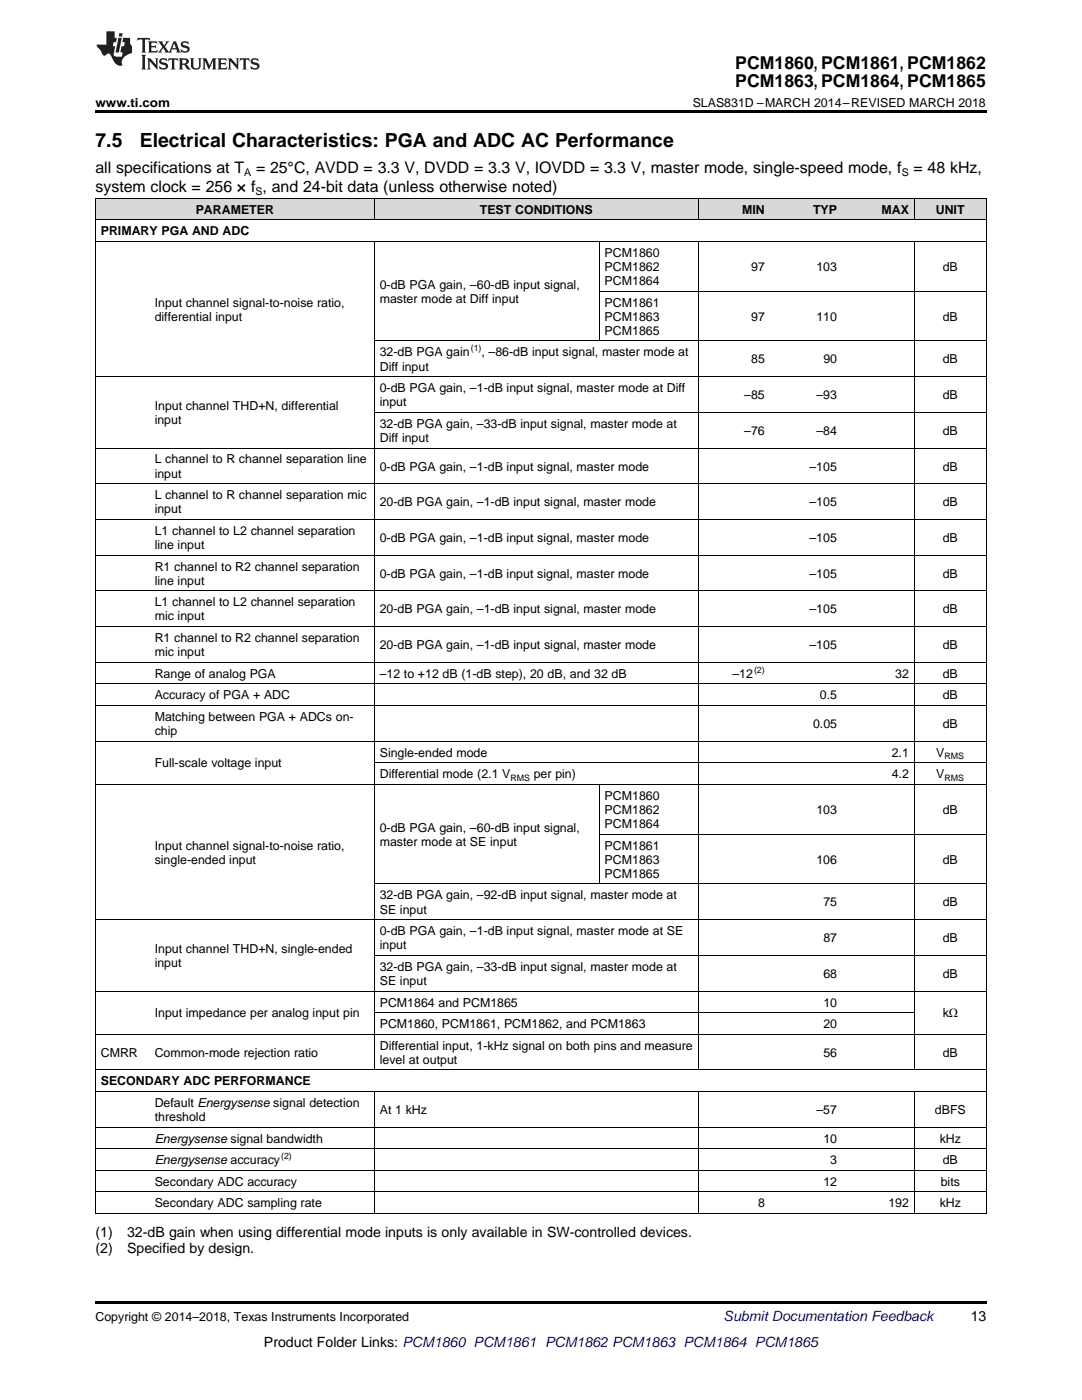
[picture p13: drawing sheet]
<svg xmlns="http://www.w3.org/2000/svg" width="216mm" height="279mm" viewBox="0 0 216 279" stroke-linecap="round" stroke-linejoin="round" font-family="sans-serif">
<defs><g id="words">
<g font-size="3.9">
<text x="19" y="29.3">7.5</text>
<text x="27.9" y="29.3">Electrical Characteristics: PGA and ADC AC Performance</text>
</g>
<g font-size="3.5">
<text x="146.7" y="13.8">PCM1860, PCM1861, PCM1862</text>
<text x="146.7" y="17.3">PCM1863, PCM1864, PCM1865</text>
</g>
<g font-size="3.2">
<text x="19" y="34.4">all specifications at T</text>
<text x="51.1" y="34.4">= 25°C, AVDD = 3.3 V, DVDD = 3.3 V, IOVDD = 3.3 V, master mode, single-speed mode, f</text>
<text x="182.3" y="34.4">= 48 kHz,</text>
<text x="19" y="38.3">system clock = 256 × f , and 24-bit data (unless otherwise noted)</text>
</g>
<g font-size="2.8">
<text x="19" y="246.8">(1)</text>
<text x="19" y="250">(2)</text>
<text x="25.4" y="246.8">32-dB gain when using differential mode inputs is only available in SW-controlled devices.</text>
<text x="25.4" y="250">Specified by design.</text>
<text x="193.7" y="263.6">13</text>
<text x="52.7" y="268.9">Product Folder Links: PCM1860 PCM1861 PCM1862 PCM1863 PCM1864 PCM1865</text>
</g>
<text font-size="2.8" fill="#0000c8" x="144.4" y="263.6">Submit Documentation Feedback</text>
<g font-size="2.5">
<text x="19" y="21.4">www.ti.com</text>
<text x="138.2" y="21.4">SLAS831D –MARCH 2014–REVISED MARCH 2018</text>
<text x="20.1" y="46.9">PRIMARY PGA AND ADC</text>
<text x="39.1" y="42.6">PARAMETER</text>
<text x="95.7" y="42.6">TEST CONDITIONS</text>
<text x="148.1" y="42.6">MIN</text>
<text x="162.2" y="42.6">TYP</text>
<text x="175.9" y="42.6">MAX</text>
<text x="186.7" y="42.6">UNIT</text>
<text x="120.6" y="51.2">PCM1860</text>
<text x="75.8" y="57.6">0-dB PGA gain, –60-dB input signal,</text>
<text x="120.6" y="54">PCM1862</text>
<text x="120.6" y="56.9">PCM1864</text>
<text x="149.9" y="54">97</text>
<text x="162.9" y="54">103</text>
<text x="188.1" y="54">dB</text>
<text x="30.9" y="61.2">Input channel signal-to-noise ratio,</text>
<text x="30.9" y="64">differential input</text>
<text x="75.8" y="60.4">master mode at Diff input</text>
<text x="120.6" y="61.2">PCM1861</text>
<text x="120.6" y="64">PCM1863</text>
<text x="149.9" y="64">97</text>
<text x="162.9" y="64">110</text>
<text x="188.1" y="64">dB</text>
<text x="75.8" y="71.1">32-dB PGA gain</text>
<text x="96.1" y="71.1">, –86-dB input signal, master mode at</text>
<text x="120.6" y="66.8">PCM1865</text>
<text x="75.8" y="73.9">Diff input</text>
<text x="149.9" y="72.5">85</text>
<text x="164.3" y="72.5">90</text>
<text x="188.1" y="72.5">dB</text>
<text x="30.9" y="81.8">Input channel THD+N, differential</text>
<text x="75.8" y="78.2">0-dB PGA gain, –1-dB input signal, master mode at Diff</text>
<text x="75.8" y="81.1">input</text>
<text x="148.5" y="79.7">–85</text>
<text x="162.9" y="79.7">–93</text>
<text x="188.1" y="79.7">dB</text>
<text x="30.9" y="84.6">input</text>
<text x="75.8" y="85.4">32-dB PGA gain, –33-dB input signal, master mode at</text>
<text x="75.8" y="88.2">Diff input</text>
<text x="148.5" y="86.8">–76</text>
<text x="162.9" y="86.8">–84</text>
<text x="188.1" y="86.8">dB</text>
<text x="30.9" y="92.5">L channel to R channel separation line</text>
<text x="30.9" y="95.3">input</text>
<text x="75.8" y="93.9">0-dB PGA gain, –1-dB input signal, master mode</text>
<text x="161.5" y="93.9">–105</text>
<text x="188.1" y="93.9">dB</text>
<text x="30.9" y="99.6">L channel to R channel separation mic</text>
<text x="75.8" y="101">20-dB PGA gain, –1-dB input signal, master mode</text>
<text x="161.5" y="101">–105</text>
<text x="188.1" y="101">dB</text>
<text x="30.9" y="102.4">input</text>
<text x="30.9" y="106.8">L1 channel to L2 channel separation</text>
<text x="30.9" y="109.6">line input</text>
<text x="30.9" y="113.9">R1 channel to R2 channel separation</text>
<text x="75.8" y="108.2">0-dB PGA gain, –1-dB input signal, master mode</text>
<text x="161.5" y="108.2">–105</text>
<text x="188.1" y="108.2">dB</text>
<text x="30.9" y="116.7">line input</text>
<text x="75.8" y="115.3">0-dB PGA gain, –1-dB input signal, master mode</text>
<text x="161.5" y="115.3">–105</text>
<text x="188.1" y="115.3">dB</text>
<text x="30.9" y="121">L1 channel to L2 channel separation</text>
<text x="30.9" y="123.8">mic input</text>
<text x="75.8" y="122.4">20-dB PGA gain, –1-dB input signal, master mode</text>
<text x="161.5" y="122.4">–105</text>
<text x="188.1" y="122.4">dB</text>
<text x="30.9" y="128.1">R1 channel to R2 channel separation</text>
<text x="30.9" y="131">mic input</text>
<text x="75.8" y="129.5">20-dB PGA gain, –1-dB input signal, master mode</text>
<text x="161.5" y="129.5">–105</text>
<text x="188.1" y="129.5">dB</text>
<text x="30.9" y="135.3">Range of analog PGA</text>
<text x="75.8" y="135.3">–12 to +12 dB (1-dB step), 20 dB, and 32 dB</text>
<text x="146.2" y="135.3">–12</text>
<text x="178.6" y="135.3">32</text>
<text x="188.1" y="135.3">dB</text>
<text x="30.9" y="139.6">Accuracy of PGA + ADC</text>
<text x="30.9" y="143.9">Matching between PGA + ADCs on-</text>
<text x="163.6" y="139.6">0.5</text>
<text x="188.1" y="139.6">dB</text>
<text x="30.9" y="146.7">chip</text>
<text x="162.2" y="145.3">0.05</text>
<text x="188.1" y="145.3">dB</text>
<text x="30.9" y="153.1">Full-scale voltage input</text>
<text x="75.8" y="151">Single-ended mode</text>
<text x="75.8" y="155.3">Differential mode (2.1 V</text>
<text x="106.5" y="155.3">per pin)</text>
<text x="177.9" y="151">2.1</text>
<text x="177.9" y="155.3">4.2</text>
<text x="186.8" y="151">V</text>
<text x="186.8" y="155.3">V</text>
<text x="120.6" y="159.6">PCM1860</text>
<text x="75.8" y="166">0-dB PGA gain, –60-dB input signal,</text>
<text x="120.6" y="162.4">PCM1862</text>
<text x="120.6" y="165.2">PCM1864</text>
<text x="162.9" y="162.4">103</text>
<text x="188.1" y="162.4">dB</text>
<text x="30.9" y="169.5">Input channel signal-to-noise ratio,</text>
<text x="30.9" y="172.4">single-ended input</text>
<text x="75.8" y="168.8">master mode at SE input</text>
<text x="120.6" y="169.5">PCM1861</text>
<text x="120.6" y="172.4">PCM1863</text>
<text x="162.9" y="172.4">106</text>
<text x="188.1" y="172.4">dB</text>
<text x="75.8" y="179.5">32-dB PGA gain, –92-dB input signal, master mode at</text>
<text x="120.6" y="175.2">PCM1865</text>
<text x="75.8" y="182.3">SE input</text>
<text x="164.3" y="180.9">75</text>
<text x="188.1" y="180.9">dB</text>
<text x="30.9" y="190.2">Input channel THD+N, single-ended</text>
<text x="75.8" y="186.6">0-dB PGA gain, –1-dB input signal, master mode at SE</text>
<text x="75.8" y="189.4">input</text>
<text x="164.3" y="188">87</text>
<text x="188.1" y="188">dB</text>
<text x="30.9" y="193">input</text>
<text x="75.8" y="193.7">32-dB PGA gain, –33-dB input signal, master mode at</text>
<text x="75.8" y="196.6">SE input</text>
<text x="164.3" y="195.2">68</text>
<text x="188.1" y="195.2">dB</text>
<text x="30.9" y="203">Input impedance per analog input pin</text>
<text x="75.8" y="200.9">PCM1864 and PCM1865</text>
<text x="164.3" y="200.9">10</text>
<text x="188.1" y="203">kΩ</text>
<text x="75.8" y="205.2">PCM1860, PCM1861, PCM1862, and PCM1863</text>
<text x="75.8" y="209.5">Differential input, 1-kHz signal on both pins and measure</text>
<text x="164.3" y="205.2">20</text>
<text x="20.1" y="210.9">CMRR</text>
<text x="30.9" y="210.9">Common-mode rejection ratio</text>
<text x="75.8" y="212.3">level at output</text>
<text x="164.3" y="210.9">56</text>
<text x="188.1" y="210.9">dB</text>
<text x="20.1" y="216.6">SECONDARY ADC PERFORMANCE</text>
<text x="30.9" y="220.9">Default Energysense signal detection</text>
<text x="30.9" y="223.7">threshold</text>
<text x="75.8" y="222.3">At 1 kHz</text>
<text x="162.9" y="222.3">–57</text>
<text x="186.5" y="222.3">dBFS</text>
<text x="30.9" y="228">Energysense signal bandwidth</text>
<text x="30.9" y="232.3">Energysense accuracy</text>
<text x="164.3" y="228">10</text>
<text x="165.7" y="232.3">3</text>
<text x="187.5" y="228">kHz</text>
<text x="188.1" y="232.3">dB</text>
<text x="30.9" y="236.6">Secondary ADC accuracy</text>
<text x="164.3" y="236.6">12</text>
<text x="187.7" y="236.6">bits</text>
<text x="30.9" y="240.9">Secondary ADC sampling rate</text>
<text x="151.3" y="240.9">8</text>
<text x="177.3" y="240.9">192</text>
<text x="187.5" y="240.9">kHz</text>
<text x="19" y="263.6">Copyright © 2014–2018, Texas Instruments Incorporated</text>
</g>
<g font-size="2.1">
<text x="48.7" y="35.1">A</text>
<text x="179.9" y="35.1">S</text>
<text x="51" y="38.9">S</text>
</g>
<g font-size="1.8">
<text x="93.9" y="70.1">(1)</text>
<text x="150.5" y="134.3">(2)</text>
<text x="101.8" y="155.8">RMS</text>
<text x="188.5" y="151.5">RMS</text>
<text x="188.5" y="155.8">RMS</text>
<text x="56.1" y="231.4">(2)</text>
</g>
</g></defs>
<g fill="#d8d8d8">
<path d="M19 39.6h10.8v4.3h-10.8z"/>
<path d="M29.8 39.6h44.9v4.3h-44.9z"/>
<path d="M74.7 39.6h44.9v4.3h-44.9z"/>
<path d="M119.6 39.6h19.7v4.3h-19.7z"/>
<path d="M139.3 39.6h14.4v4.3h-14.4z"/>
<path d="M153.7 39.6h14.4v4.3h-14.4z"/>
<path d="M168.1 39.6h14.4v4.3h-14.4z"/>
<path d="M182.5 39.6h14.3v4.3h-14.3z"/>
</g>
<path d="M19 22h177.8v.5h-177.8zM19 242.2h.2zM74.6 242.2h.1zM119.5 242.2h.1zM139.2 242.2h.1zM182.4 242.2h.1zM196.7 242.2h.1zM19 259.7h177.8v.5h-177.8z" fill="#000"/>
<g fill="none" stroke="#000" stroke-width=".2">
<path d="M19 39.5h177.8M19.1 39.5v202.7M74.7 39.5v4.4M139.3 39.5v4.4M182.4 39.5v4.4M196.8 39.5v202.7M19 48.1h177.8M19 43.8h177.8M74.7 48.2v165.4M119.5 48.2v19.9M119.6 58.1h77.2M139.3 48.2v165.4"/>
<path d="M182.4 48.2v165.4M19 75.2h177.8M74.7 68h122.1M19 96.5h177.8M19 89.4h177.8M74.7 82.3h122.1M19 117.9h177.8M19 110.8h177.8M19 103.7h177.8M19 136.5h177.8M19 132.2h177.8M19 125h177.8"/>
<path d="M19 156.5h177.8M19 147.9h177.8M19 140.8h177.8M74.7 152.2h122.1M119.5 156.5v20M74.7 176.4h122.1M119.6 166.5h77.2M19 197.8h177.8M19 183.5h177.8M74.7 190.7h122.1M19 217.8h177.8M19 213.5h177.8"/>
<path d="M19 206.4h177.8M74.7 217.8v24.4M74.7 202.1h107.8M139.3 217.8v24.4M182.4 217.8v24.4M19 237.9h177.8M19 233.6h177.8M19 229.3h177.8M19 224.9h177.8M19 242.2h177.8"/>
</g>
<g fill="#231f20">
<path d="M27.5 7.6l-.1 .5 .4-.2h.6v.1v2.1l-.2 .4h1l-.3-.4v-2.1l.1-.1h.5l.5 .2-.2-.5zM29.5 8.3l.2 .3v1.5l-.2 .4h1.8l.2-.6a1.04 1.04 0 0 1-1.3 .2v-.7h.6l.3 .2v-.6l-.3 .2h-.6v-.6l.8-.1 .4 .3-.2-.5zM31.5 8.3l.9 1.1-.9 1.1h.8l-.2-.2 .5-.7 .4 .7-.2 .2h1.5l-.1-.2 .1-.4h.9l.1 .4-.2 .2h1l-.3-.3-.7-1.9h-.5l-.9 2-.8-1 .9-1h-.8l.1 .3-.3 .5-.4-.6 .2-.2zM34.7 8.6l.4 1h-.7zM36.3 8.4a.63 .63 0 0 0-.2 .7 .63 .63 0 0 0 .6 .4l.6 .2 .1 .2a.75 .75 0 0 1-.7 .4 .75 .75 0 0 1-.6-.5l.1 .7 .1-.1a1.11 1.11 0 0 0 1.5-.6 1.13 1.13 0 0 0-1.2-.8l-.1-.4a1.04 1.04 0 0 1 1.2 .2l-.2-.5-.1 .1-.5-.2zM28.2 10.9l.2 .4v2.2l-.2 .4h1l-.3-.4v-2.2l.3-.4zM29.3 11.6l.3 .4v1.5l-.3 .4h.8l-.2-.4v-1.3l1.5 1.7v-1.9l.2-.4h-.7l.2 .4v.9l-1.1-1.3zM32 11.8a.62 .62 0 0 0-.2 .7 .62 .62 0 0 0 .6 .4l.6 .1 .1 .3a.76 .76 0 0 1-.7 .3 .76 .76 0 0 1-.6-.4l.1 .7 .1-.1a1.11 1.11 0 0 0 1.5-.6 1.13 1.13 0 0 0-1.2-.8l-.1-.4a1.04 1.04 0 0 1 1.2 .2l-.2-.6-.1 .1-.5-.1zM33.7 11.6l-.2 .6a.61 .61 0 0 1 .8-.3v1.6l-.2 .4h.9l-.2-.4v-1.6a.63 .63 0 0 1 .8 .3l-.2-.6zM35.6 11.6l.3 .4v1.5l-.3 .4h1l-.2-.2v-.8l.5 .2a.76 .76 0 0 0 1.2 .7l-1-1a.58 .58 0 0 0 .6-.5 .58 .58 0 0 0-.5-.6zM36.4 11.9h.1a.45 .45 0 0 1 .5 .1 .45 .45 0 0 1 .1 .5l-.7 .2zM37.9 11.6l.2 .2a2.17 2.17 0 0 0 .3 1.9 .99 .99 0 0 0 1.6-.6v-1.1l.2-.4h-.7l.2 .2a1.92 1.92 0 0 1-.2 1.8 .6 .6 0 0 1-.9-.5v-1.1l.2-.4zM40.4 11.6l.2 .4v1.5l-.2 .4h.7l-.2-.4v-1.4l.8 1.8 .8-1.8v1.4l-.2 .4h.9l-.2-.4v-1.5l.2-.4h-.8l-.6 1.5-.6-1.5zM43.4 11.6l.2 .4v1.5l-.2 .4h1.8l.2-.6a1.04 1.04 0 0 1-1.3 .1v-.6h.5l.4 .2v-.6l-.4 .2h-.5v-.7h.8l.3 .3-.1-.6zM45.5 11.6l.2 .4v1.5l-.2 .4h.7l-.2-.4v-1.3l1.5 1.7v-1.9l.2-.4h-.7l.2 .4v.9l-1.1-1.3zM47.9 11.6l-.1 .6a.61 .61 0 0 1 .8-.3v1.6l-.3 .4h1l-.3-.4 .1-1.6a.63 .63 0 0 1 .7 .3l-.1-.6zM50.2 11.8a.62 .62 0 0 0-.2 .7 .62 .62 0 0 0 .6 .4l.6 .1 .2 .3a.76 .76 0 0 1-.8 .3 .76 .76 0 0 1-.6-.4l.1 .7 .2-.1a1.11 1.11 0 0 0 1.5-.6 1.13 1.13 0 0 0-1.3-.8l-.1-.4a1.04 1.04 0 0 1 1.2 .2l-.1-.6-.2 .1-.5-.1z"/>
<path d="M21.2 6.3v2.6h-1.9l.1 .4 .7 .9a.91 .91 0 0 0 1 .8 .56 .56 0 0 1 .5-.3 .56 .56 0 0 1 .5 .3l.4 .8a1.53 1.53 0 0 0 1.9 1.2 1.54 1.54 0 0 1 1-2.1l.9-.3v-1.4a1.52 1.52 0 0 1-.3-1.6h-1.4l-.2 .8h.5l-.2 .8h-.4l-.2 1v.2l.4 .1-.2 .8a1.93 1.93 0 0 1-1.6-.3l.3-1.8h-.5l.2-.8h.4l.2-.8h-.4v-1.3zM23.6 7.6l-.6 2.9h.7l.6-2.9zM23.8 6.6l-.1 .7h.6l.2-.7z"/>
</g>
<use href="#words"/>
</svg>
